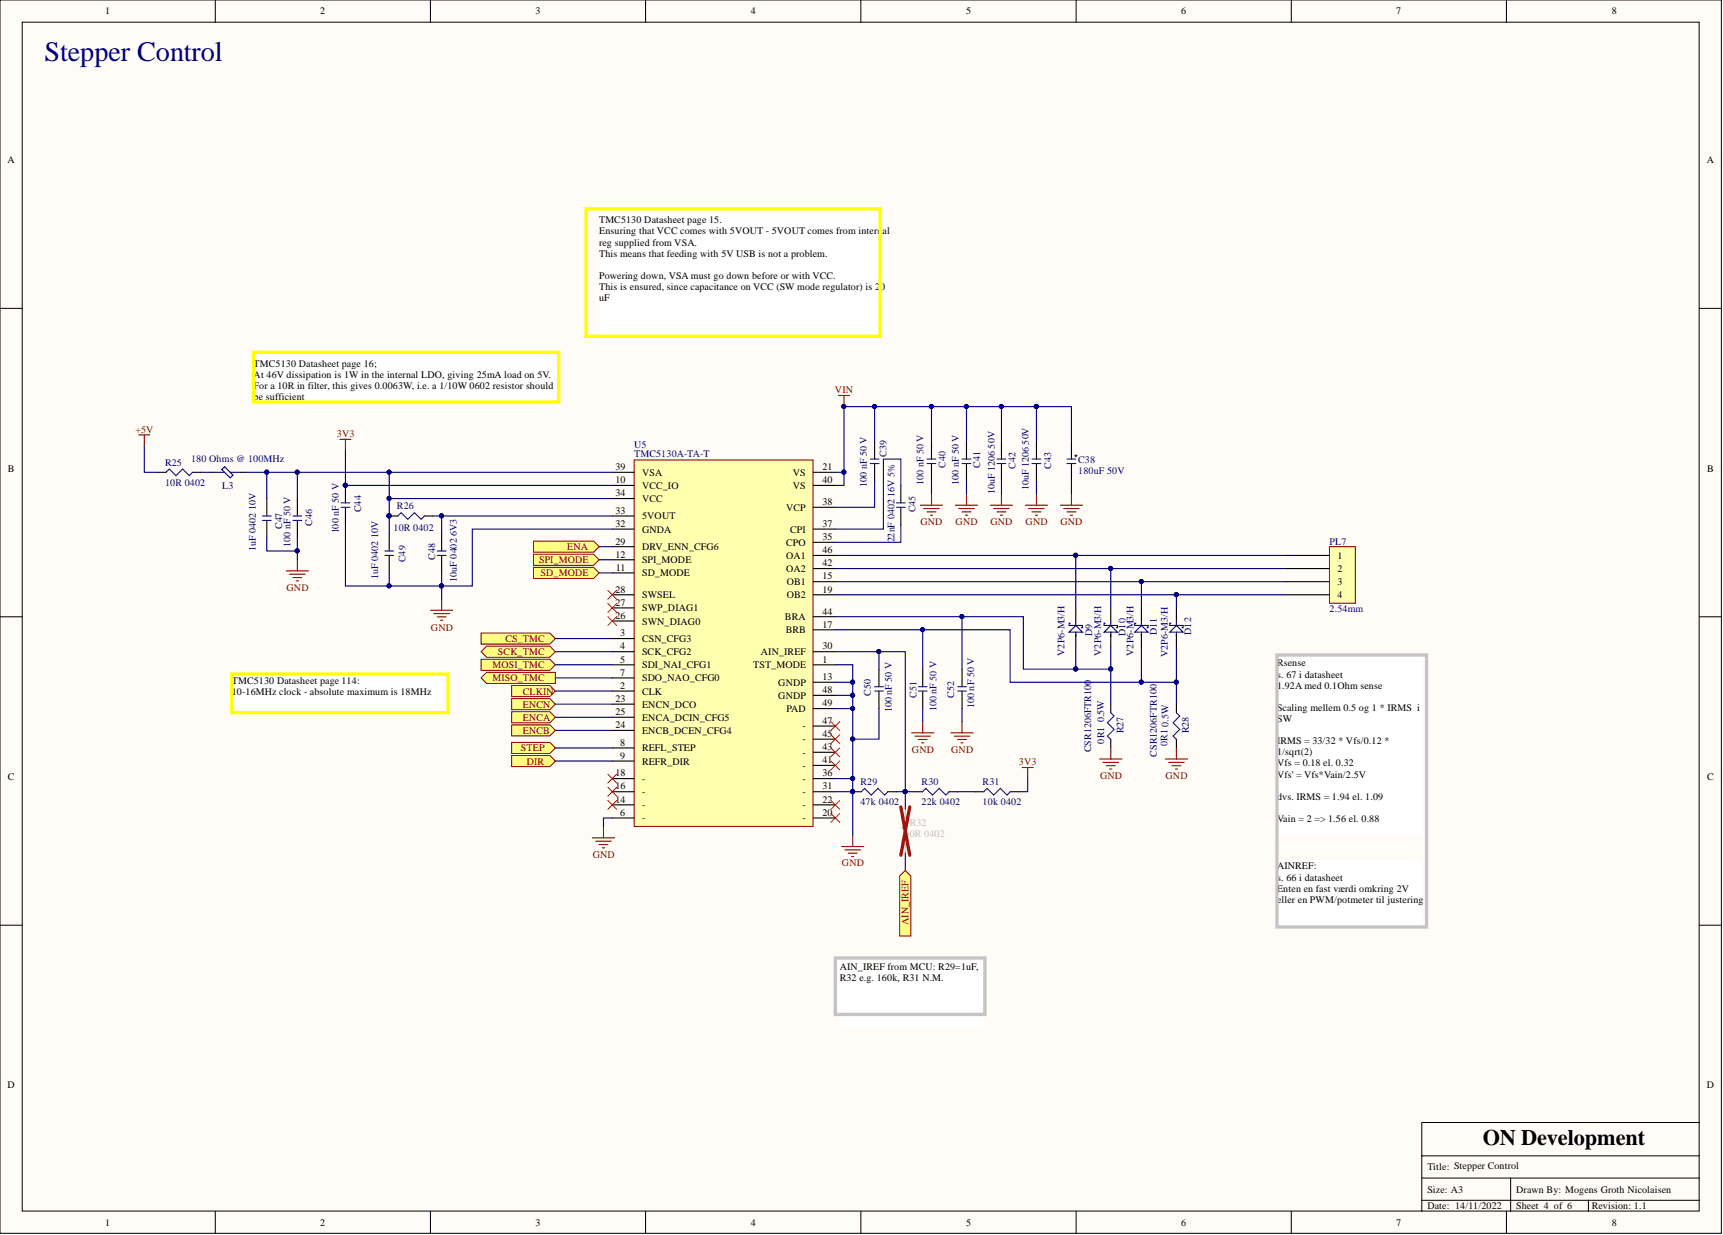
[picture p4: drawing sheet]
<svg xmlns="http://www.w3.org/2000/svg" width="393mm" height="282mm" viewBox="0 0 393 282" stroke-linecap="round" stroke-linejoin="round" font-family="sans-serif">
<defs><g id="words">
<text font-size="6.4" fill="#000080" x="10.1" y="13.9">Stepper Control</text>
<text font-size="5.1" x="338.5" y="261.4">ON Development</text>
<g font-size="2.3">
<text x="24" y="3.3">1</text>
<text x="73.1" y="3.3">2</text>
<text x="122.2" y="3.3">3</text>
<text x="171.4" y="3.3">4</text>
<text x="220.5" y="3.3">5</text>
<text x="269.6" y="3.3">6</text>
<text x="318.8" y="3.3">7</text>
<text x="367.9" y="3.3">8</text>
<text x="1.7" y="37.2">A</text>
<text x="389.7" y="37.2">A</text>
<text x="136.8" y="51">TMC5130 Datasheet page 15.</text>
<text x="136.8" y="53.5">Ensuring that VCC comes with 5VOUT - 5VOUT comes from intern</text>
<text x="201.5" y="53.5">al</text>
<text x="136.8" y="56.1">reg supplied from VSA.</text>
<text x="136.8" y="58.6">This means that feeding with 5V USB is not a problem.</text>
<text x="136.8" y="63.7">Powering down, VSA must go down before or with VCC.</text>
<text x="136.8" y="66.2">This is ensured, since capacitance on VCC (SW mode regulator) is 2</text>
<text x="136.8" y="68.7">uF</text>
<text x="201" y="66.2">0</text>
<text x="57.9" y="83.7">TMC5130 Datasheet page 16;</text>
<text x="57.9" y="86.2">At 46V dissipation is 1W in the internal LDO, giving 25mA load on 5V.</text>
<text x="57.9" y="88.8">For a 10R in filter, this gives 0.0063W, i.e. a 1/10W 0602 resistor should</text>
<text x="57.9" y="91.3">be sufficient</text>
<text x="1.8" y="107.6">B</text>
<text x="140.5" y="107.3">39</text>
<text x="187.7" y="107.3">21</text>
<text x="389.8" y="107.6">B</text>
<text x="140.5" y="110.3">10</text>
<text x="140.5" y="113.3">34</text>
<text x="146.6" y="111.5">VCC_IO</text>
<text x="146.6" y="108.6">VSA</text>
<text x="181" y="108.6">VS</text>
<text x="181" y="111.5">VS</text>
<text x="187.7" y="110.3">40</text>
<text x="140.5" y="117.3">33</text>
<text x="146.6" y="118.5">5VOUT</text>
<text x="146.6" y="114.6">VCC</text>
<text x="179.5" y="116.6">VCP</text>
<text x="187.7" y="115.3">38</text>
<text x="140.5" y="124.3">29</text>
<text x="140.5" y="120.3">32</text>
<text x="146.6" y="125.6">DRV_ENN_CFG6</text>
<text x="146.6" y="121.6">GNDA</text>
<text x="179.5" y="124.5">CPO</text>
<text x="180.4" y="121.6">CPI</text>
<text x="187.7" y="123.3">35</text>
<text x="187.7" y="120.3">37</text>
<text x="140.5" y="127.2">12</text>
<text x="140.6" y="130.3">11</text>
<text x="146.6" y="131.6">SD_MODE</text>
<text x="146.6" y="128.5">SPI_MODE</text>
<text x="179.5" y="130.5">OA2</text>
<text x="179.5" y="127.5">OA1</text>
<text x="187.7" y="129.3">42</text>
<text x="187.7" y="126.2">46</text>
<text x="305.3" y="130.5">2</text>
<text x="305.3" y="127.5">1</text>
<text x="140.5" y="135.3">28</text>
<text x="146.6" y="136.5">SWSEL</text>
<text x="179.6" y="133.5">OB1</text>
<text x="179.6" y="136.5">OB2</text>
<text x="187.7" y="132.2">15</text>
<text x="187.7" y="135.3">19</text>
<text x="305.3" y="136.5">4</text>
<text x="305.3" y="133.5">3</text>
<text x="140.5" y="141.3">26</text>
<text x="140.5" y="138.2">27</text>
<text x="146.6" y="142.6">SWN_DIAG0</text>
<text x="146.6" y="139.5">SWP_DIAG1</text>
<text x="179.2" y="141.5">BRA</text>
<text x="187.7" y="143.2">17</text>
<text x="187.7" y="140.3">44</text>
<text x="141.6" y="145.3">3</text>
<text x="141.6" y="148.2">4</text>
<text x="146.6" y="146.5">CSN_CFG3</text>
<text x="146.6" y="149.5">SCK_CFG2</text>
<text x="173.7" y="149.5">AIN_IREF</text>
<text x="179.4" y="144.5">BRB</text>
<text x="187.7" y="148.2">30</text>
<text x="141.6" y="151.3">5</text>
<text x="141.6" y="154.2">7</text>
<text x="146.6" y="152.5">SDI_NAI_CFG1</text>
<text x="146.6" y="155.5">SDO_NAO_CFG0</text>
<text x="171.9" y="152.5">TST_MODE</text>
<text x="187.7" y="151.3">1</text>
<text x="187.7" y="155.2">13</text>
<text x="291.5" y="152.1">Rsense</text>
<text x="291.5" y="154.6">s. 67 i datasheet</text>
<text x="52.9" y="156.2">TMC5130 Datasheet page 114:</text>
<text x="52.9" y="158.7">10-16MHz clock - absolute maximum is 18MHz</text>
<text x="140.5" y="160.2">23</text>
<text x="141.6" y="157.3">2</text>
<text x="146.6" y="158.5">CLK</text>
<text x="146.6" y="161.5">ENCN_DCO</text>
<text x="177.7" y="156.5">GNDP</text>
<text x="177.7" y="159.5">GNDP</text>
<text x="187.7" y="158.2">48</text>
<text x="187.7" y="161.2">49</text>
<text x="291.5" y="157.2">1.92A med 0.1Ohm sense</text>
<text x="140.5" y="166.2">24</text>
<text x="140.5" y="163.2">25</text>
<text x="146.6" y="167.5">ENCB_DCEN_CFG4</text>
<text x="146.6" y="164.5">ENCA_DCIN_CFG5</text>
<text x="179.5" y="162.5">PAD</text>
<text x="183.2" y="166.5">-</text>
<text x="187.7" y="165.2">47</text>
<text x="291.5" y="162.3">Scaling mellem 0.5 og 1 * IRMS i</text>
<text x="291.5" y="164.8">SW</text>
<text x="141.6" y="170.2">8</text>
<text x="141.6" y="173.2">9</text>
<text x="146.6" y="171.5">REFL_STEP</text>
<text x="183.2" y="172.5">-</text>
<text x="183.2" y="169.4">-</text>
<text x="187.7" y="171.2">43</text>
<text x="187.7" y="168.2">45</text>
<text x="291.5" y="169.9">IRMS = 33/32 * Vfs/0.12 *</text>
<text x="291.5" y="172.4">1/sqrt(2)</text>
<text x="1.8" y="178">C</text>
<text x="140.5" y="177.2">18</text>
<text x="146.6" y="174.5">REFR_DIR</text>
<text x="146.6" y="178.5">-</text>
<text x="183.2" y="178.5">-</text>
<text x="183.2" y="175.4">-</text>
<text x="187.7" y="177.2">36</text>
<text x="187.7" y="174.2">41</text>
<text x="291.5" y="174.9">Vfs = 0.18 el. 0.32</text>
<text x="291.5" y="177.5">Vfs' = Vfs*Vain/2.5V</text>
<text x="389.8" y="178">C</text>
<text x="140.5" y="183.2">14</text>
<text x="140.5" y="180.2">16</text>
<text x="146.6" y="184.5">-</text>
<text x="146.6" y="181.4">-</text>
<text x="183.2" y="184.5">-</text>
<text x="183.2" y="181.4">-</text>
<text x="187.7" y="183.2">22</text>
<text x="187.7" y="180.2">31</text>
<text x="291.5" y="182.5">dvs. IRMS = 1.94 el. 1.09</text>
<text x="141.6" y="186.2">6</text>
<text x="146.6" y="187.4">-</text>
<text x="183.2" y="187.4">-</text>
<text x="187.7" y="186.2">20</text>
<text x="291.5" y="187.6">Vain = 2 =&gt; 1.56 el. 0.88</text>
<text x="291.5" y="198.4">AINREF:</text>
<text x="291.5" y="201">s. 66 i datasheet</text>
<text x="291.5" y="203.5">Enten en fast værdi omkring 2V</text>
<text x="291.5" y="206.1">eller en PWM/potmeter til justering</text>
<text x="191.7" y="221.4">AIN_IREF from MCU: R29=1uF,</text>
<text x="191.7" y="224">R32 e.g. 160k, R31 N.M.</text>
<text x="1.7" y="248.4">D</text>
<text x="389.7" y="248.4">D</text>
<text x="325.9" y="267.1">Title: Stepper Control</text>
<text x="325.9" y="272.2">Size: A3</text>
<text x="325.9" y="276">Date: 14/11/2022</text>
<text x="346.1" y="276">Sheet 4 of 6</text>
<text x="346.1" y="272.2">Drawn By: Mogens Groth Nicolaisen</text>
<text x="363.4" y="276">Revision: 1.1</text>
<text x="24" y="279.8">1</text>
<text x="73.1" y="279.8">2</text>
<text x="122.2" y="279.8">3</text>
<text x="171.4" y="279.8">4</text>
<text x="220.5" y="279.8">5</text>
<text x="269.6" y="279.8">6</text>
<text x="318.8" y="279.8">7</text>
<text x="367.9" y="279.8">8</text>
</g>
<g font-size="2.3" fill="#800000">
<text x="190.6" y="89.8">VIN</text>
<text x="30.9" y="98.8">+5V</text>
<text x="76.9" y="99.8">3V3</text>
<text x="210.1" y="119.9">GND</text>
<text x="218.2" y="119.9">GND</text>
<text x="226.1" y="119.9">GND</text>
<text x="234.1" y="119.9">GND</text>
<text x="242.1" y="119.9">GND</text>
<text x="129.5" y="125.6">ENA</text>
<text x="123.1" y="128.5">SPI_MODE</text>
<text x="123.4" y="131.6">SD_MODE</text>
<text x="65.4" y="134.9">GND</text>
<text x="98.4" y="143.9">GND</text>
<text x="113.7" y="149.5">SCK_TMC</text>
<text x="115.4" y="146.5">CS_TMC</text>
<text x="112.4" y="152.5">MOSI_TMC</text>
<text x="112.4" y="155.5">MISO_TMC</text>
<text x="119.4" y="161.5">ENCN</text>
<text x="119.4" y="158.5">CLKIN</text>
<text x="119.4" y="164.5">ENCA</text>
<text x="119.4" y="167.5">ENCB</text>
<text x="118.9" y="171.5">STEP</text>
<text x="208.2" y="171.8">GND</text>
<text x="217.1" y="171.8">GND</text>
<text x="120.3" y="174.5">DIR</text>
<text x="232.6" y="174.7">3V3</text>
<text x="251.1" y="177.8">GND</text>
<text x="266.1" y="177.8">GND</text>
<text x="135.3" y="195.8">GND</text>
<text x="192.2" y="197.8">GND</text>
<text x="207.4" y="211.1" transform="rotate(-90 207.4 211.1)">AIN_IREF</text>
</g>
<g font-size="2.3" fill="#000080">
<text x="234.9" y="101.5" transform="rotate(-90 234.9 101.5)">50V</text>
<text x="37.7" y="106.3">R25</text>
<text x="43.6" y="105.5">180 Ohms @ 100MHz</text>
<text x="144.8" y="102.3">U5</text>
<text x="144.8" y="104.3">TMC5130A-TA-T</text>
<text x="202.4" y="104.2" transform="rotate(-90 202.4 104.2)">C39</text>
<text x="215.9" y="106.8" transform="rotate(-90 215.9 106.8)">C40</text>
<text x="223.7" y="106.8" transform="rotate(-90 223.7 106.8)">C41</text>
<text x="227.1" y="102.4" transform="rotate(-90 227.1 102.4)">50V</text>
<text x="231.9" y="107" transform="rotate(-90 231.9 107)">C42</text>
<text x="240" y="107" transform="rotate(-90 240 107)">C43</text>
<text x="246.1" y="105.6">C38</text>
<text x="37.7" y="110.8">10R 0402</text>
<text x="50.7" y="111.6">L3</text>
<text x="197.9" y="111.1" transform="rotate(-90 197.9 111.1)">100 nF 50 V</text>
<text x="204.2" y="113.4" transform="rotate(-90 204.2 113.4)">16V 5%</text>
<text x="210.8" y="110.6" transform="rotate(-90 210.8 110.6)">100 nF 50 V</text>
<text x="218.9" y="110.6" transform="rotate(-90 218.9 110.6)">100 nF 50 V</text>
<text x="227.1" y="112.8" transform="rotate(-90 227.1 112.8)">10uF 1206</text>
<text x="234.9" y="111.9" transform="rotate(-90 234.9 111.9)">10uF 1206</text>
<text x="246.1" y="108.1">180uF 50V</text>
<text x="58.4" y="116.5" transform="rotate(-90 58.4 116.5)">10V</text>
<text x="71.3" y="120" transform="rotate(-90 71.3 120)">C46</text>
<text x="82.4" y="116.9" transform="rotate(-90 82.4 116.9)">C44</text>
<text x="90.6" y="116.3">R26</text>
<text x="209" y="116.9" transform="rotate(-90 209 116.9)">C45</text>
<text x="58.4" y="125.7" transform="rotate(-90 58.4 125.7)">1uF 0402</text>
<text x="64.4" y="120.7" transform="rotate(-90 64.4 120.7)">C47</text>
<text x="66.4" y="124.8" transform="rotate(-90 66.4 124.8)">100 nF 50 V</text>
<text x="77.3" y="121.8" transform="rotate(-90 77.3 121.8)">100 nF 50 V</text>
<text x="86.3" y="122.8" transform="rotate(-90 86.3 122.8)">10V</text>
<text x="89.9" y="121.2">10R 0402</text>
<text x="104.3" y="122.3" transform="rotate(-90 104.3 122.3)">6V3</text>
<text x="204.2" y="123.8" transform="rotate(-90 204.2 123.8)">22nF 0402</text>
<text x="303.5" y="124.3">PL7</text>
<text x="92.6" y="128.3" transform="rotate(-90 92.6 128.3)">C49</text>
<text x="99.3" y="127.8" transform="rotate(-90 99.3 127.8)">C48</text>
<text x="86.3" y="132.2" transform="rotate(-90 86.3 132.2)">1uF 0402</text>
<text x="104.3" y="132.7" transform="rotate(-90 104.3 132.7)">10uF 0402</text>
<text x="303.5" y="139.8">2.54mm</text>
<text x="243" y="149.7" transform="rotate(-90 243 149.7)">V2P6-M3/H</text>
<text x="249.4" y="145.1" transform="rotate(-90 249.4 145.1)">D9</text>
<text x="251.4" y="149.7" transform="rotate(-90 251.4 149.7)">V2P6-M3/H</text>
<text x="257" y="145.1" transform="rotate(-90 257 145.1)">D10</text>
<text x="258.7" y="149.7" transform="rotate(-90 258.7 149.7)">V2P6-M3/H</text>
<text x="264.1" y="144.8" transform="rotate(-90 264.1 144.8)">D11</text>
<text x="266.6" y="149.9" transform="rotate(-90 266.6 149.9)">V2P6-M3/H</text>
<text x="271.9" y="144.8" transform="rotate(-90 271.9 144.8)">D12</text>
<text x="198.8" y="158.8" transform="rotate(-90 198.8 158.8)">C50</text>
<text x="209.2" y="159.3" transform="rotate(-90 209.2 159.3)">C51</text>
<text x="217.8" y="159.3" transform="rotate(-90 217.8 159.3)">C52</text>
<text x="222.4" y="161.6" transform="rotate(-90 222.4 161.6)">100 nF 50 V</text>
<text x="203.6" y="162.6" transform="rotate(-90 203.6 162.6)">100 nF 50 V</text>
<text x="213.8" y="162.3" transform="rotate(-90 213.8 162.3)">100 nF 50 V</text>
<text x="252.1" y="164.9" transform="rotate(-90 252.1 164.9)">0.5W</text>
<text x="256.5" y="167.4" transform="rotate(-90 256.5 167.4)">R27</text>
<text x="266.8" y="165.9" transform="rotate(-90 266.8 165.9)">0.5W</text>
<text x="271.4" y="167.4" transform="rotate(-90 271.4 167.4)">R28</text>
<text x="249.1" y="171.7" transform="rotate(-90 249.1 171.7)">CSR1206FTR100</text>
<text x="252.1" y="169.7" transform="rotate(-90 252.1 169.7)">0R1</text>
<text x="264.1" y="172.7" transform="rotate(-90 264.1 172.7)">CSR1206FTR100</text>
<text x="266.5" y="170.2" transform="rotate(-90 266.5 170.2)">0R1</text>
<text x="196.4" y="179.2">R29</text>
<text x="210.4" y="179.2">R30</text>
<text x="224.3" y="179.2">R31</text>
<text x="196.4" y="183.7">47k 0402</text>
<text x="210.4" y="183.7">22k 0402</text>
<text x="224.3" y="183.7">10k 0402</text>
</g>
<g font-size="2.3" fill="#bfbebc">
<text x="207.7" y="188.5">R32</text>
<text x="207.7" y="191">0R 0402</text>
</g>
</g></defs>
<g fill="#fffcf8" stroke="#000" stroke-width=".23">
<path d="M0 0h393v281.5h-393z"/>
<path d="M5.1 5.1h382.8v271.3h-382.8z"/>
</g>
<g fill="none" stroke="#000" stroke-width=".23">
<path d="M49.1 0v5.1M98.3 0v5.1M147.4 0v5.1M196.5 0v5.1M245.7 0v5.1M294.8 0v5.1M343.9 0v5.1M0 70.4h5.1M388 70.4h5M0 140.8h5.1M388 140.8h5M0 211.2h5.1"/>
<path d="M388 211.2h5M388 256.2h-63.4v7.6M49.1 276.5v5.1M98.3 276.5v5.1M147.4 276.5v5.1M196.5 276.5v5.1M245.7 276.5v5.1M294.8 276.5v5.1M324.6 268.9h63.4M324.6 273.9h63.4M343.9 276.5v5.1M344.9 268.9v7.6"/>
<path d="M362.6 273.9v2.6M388 263.8h-63.4v12.7"/>
</g>
<path d="M192.1 193.2h5.1M192.9 194h3.5M193.7 194.7h2M194.4 195.5h.5M194.7 190.7v2.5" fill="none" stroke="#800000" stroke-width=".25"/>
<g fill="#ffff80" stroke="#800000" stroke-width=".23">
<path d="M116.8 169.4h8.7l1.3 1.3-1.3 1.3h-8.7z" fill-rule="evenodd"/>
<path d="M116.8 172.4h8.7l1.3 1.3-1.3 1.3h-8.7z" fill-rule="evenodd"/>
<path d="M109.8 144.5h15.7l1.3 1.2-1.3 1.3h-15.7z" fill-rule="evenodd"/>
<path d="M111.1 147.5h14.4l1.3 1.2-1.3 1.3h-14.4l-1.3-1.3z" fill-rule="evenodd"/>
<path d="M109.8 150.5h15.7l1.3 1.2-1.3 1.3h-15.7z" fill-rule="evenodd"/>
<path d="M111.1 153.5h15.7v2.5h-15.7l-1.3-1.3z" fill-rule="evenodd"/>
</g>
<path d="M191.4 90.3h2.5M192.7 90.3v2.5" fill="none" stroke="#800000" stroke-width=".25"/>
<circle cx="192.6" cy="92.8" r=".47" fill="#000080" stroke="#000080" stroke-width=".23"/>
<g fill="#ffff80" stroke="#800000" stroke-width=".23">
<path d="M116.8 159.4h8.7l1.3 1.3-1.3 1.3h-8.7z" fill-rule="evenodd"/>
<path d="M116.8 162.4h8.7l1.3 1.3-1.3 1.3h-8.7z" fill-rule="evenodd"/>
<path d="M116.8 165.4h8.7l1.3 1.3-1.3 1.3h-8.7z" fill-rule="evenodd"/>
</g>
<path d="M144.8 105h40.8v83.6h-40.8z" fill="#ffffb0" stroke="#800000" stroke-width=".23"/>
<g fill="none" stroke="#000" stroke-width=".25">
<path d="M139.8 110.8h5M139.8 107.8h5M139.8 117.8h5M139.8 113.8h5M185.7 110.8h5M185.7 107.8h5M185.7 115.8h5M139.8 130.8h5M139.8 127.8h5M139.8 135.8h5M139.8 138.7h5M139.8 124.8h5"/>
<path d="M139.8 120.8h5M185.7 132.8h5M185.7 135.8h5M185.7 120.8h5M185.7 123.8h5M185.7 129.8h5M185.7 126.8h5M139.8 151.7h5M139.8 157.7h5M139.8 145.7h5M139.8 148.7h5M139.8 154.7h5"/>
<path d="M139.8 141.7h5M185.7 151.7h5M185.7 148.7h5M185.7 155.7h5M185.7 143.7h5M185.7 140.7h5M185.7 158.7h5M139.8 170.7h5M139.8 173.7h5M139.8 177.7h5M139.8 160.7h5M139.8 166.7h5"/>
<path d="M139.8 163.7h5M185.7 177.7h5M185.7 174.7h5M185.7 171.7h5M185.7 168.7h5M185.7 165.7h5M185.7 161.7h5M139.8 186.7h5M139.8 183.7h5M139.8 180.7h5M185.7 186.7h5M185.7 183.7h5"/>
<path d="M185.7 180.7h5"/>
</g>
<g fill="#ffff80" stroke="#800000" stroke-width=".23">
<path d="M121.8 126.5h13.7l1.3 1.3-1.3 1.2h-13.7z" fill-rule="evenodd"/>
<path d="M121.8 129.5h13.7l1.3 1.3-1.3 1.2h-13.7z" fill-rule="evenodd"/>
</g>
<g fill="none" stroke="#800000" stroke-width=".25">
<path d="M208.1 167.3h5.1M208.9 168h3.5M209.6 168.8h2.1M210.4 169.5h.5M210.6 164.7v2.6M217.1 167.3h5.1M217.9 168h3.5M218.6 168.8h2M219.4 169.5h.5M219.6 164.7v2.6M135.2 191.2h5.1M136 192h3.5"/>
<path d="M136.8 192.8h2M137.5 193.5h.5M137.8 188.7v2.5"/>
</g>
<path d="M121.8 123.5h13.7l1.3 1.3-1.3 1.2h-13.7z" fill-rule="evenodd" fill="#ffff80" stroke="#800000" stroke-width=".23"/>
<g fill="#fff" stroke="#fff" stroke-width=".23">
<path d="M136.8 48.9h65.8v27.9h-65.8z"/>
<path d="M291.5 196.4h32.9v15.2h-32.9z"/>
<path d="M291.5 150.1h32.9v40.5h-32.9z"/>
</g>
<g fill="none" stroke="#0c0087" stroke-width=".25">
<path d="M244.3 142.2h-.2v.6h3v.5h-.2M245.6 142.8l1.5 1.5h-3zM245.6 141.7v1.1M245.6 144.3v1M252.3 142.2h-.2v.6h3v.5h-.3M253.6 142.8l1.5 1.5h-3zM253.6 141.7v1.1M253.6 144.3v1M259.3 142.2h-.2v.6h3v.5h-.3M260.6 142.8l1.5 1.5h-3zM260.6 141.7v1.1M260.6 144.3v1"/>
<path d="M267.3 142.2h-.3v.6h3.1v.5h-.3M268.6 142.8l1.5 1.5h-3.1zM268.6 141.7v1.1M268.6 144.3v1"/>
</g>
<path d="M245.6 138.7v3M253.6 138.7v3M260.6 138.7v3M268.6 138.7v3M245.6 144.7v3M253.6 144.7v3M260.6 144.7v3M268.6 144.7v3M253.6 160.7v2M253.6 168.7v2M268.6 160.7v2M268.6 168.7v2" fill="none" stroke="#000" stroke-width=".25"/>
<path d="M253.6 162.7l.7 .7-1.5 1.5 1.5 1.6-1.5 1.5 .8 .7M268.6 162.7l.7 .7-1.5 1.5 1.5 1.6-1.5 1.5 .8 .7" fill="none" stroke="#30007b" stroke-width=".25"/>
<path d="M251 173.2h5.1M251.8 174h3.6M252.6 174.8h2M253.3 175.5h.5M253.6 170.7v2.5M266 173.2h5.1M266.8 174h3.5M267.6 174.8h2M268.3 175.5h.5M268.6 170.7v2.5" fill="none" stroke="#800000" stroke-width=".25"/>
<path d="M116.8 156.5h8.7l1.3 1.2-1.3 1.3h-8.7z" fill-rule="evenodd" fill="#ffff80" stroke="#800000" stroke-width=".23"/>
<g fill="none" stroke="#800000" stroke-width=".25">
<path d="M31.7 99.3h2.5M32.9 99.3v2.5M242.1 115.3h5M242.8 116.1h3.6M243.6 116.8h2M244.4 117.6h.5M244.6 112.8v2.5M65.3 130.3h5.1M66.1 131.1h3.6M66.9 131.8h2M67.6 132.6h.5M67.9 127.8v2.5"/>
<path d="M98.3 139.3h5.1M100.8 136.7v2.6M99 140h3.6M99.8 140.8h2M100.6 141.6h.5"/>
</g>
<g fill="none" stroke="#000" stroke-width=".25">
<path d="M47.9 107.8h1M54.9 107.8h1M60.9 113.8v4M60.9 118.8v4M67.9 113.8v4M67.9 118.8v4M78.9 110.8v4M78.9 115.8v4M199.7 100.8v4M199.7 105.8v4M212.7 100.8v4M212.7 105.8v4"/>
<path d="M220.6 100.8v4M220.6 105.8v4M210.6 152.7v4M210.6 157.7v4M219.6 152.7v4M219.6 157.7v4"/>
</g>
<g fill="none" stroke="#30007b" stroke-width=".25">
<path d="M59.9 118.8h2M59.9 117.8h2M66.9 118.8h2M66.9 117.8h2M77.9 114.8h2M77.9 115.8h2M198.7 105.8h2M198.7 104.8h2M211.6 105.8h2M211.6 104.8h2M219.6 105.8h2M219.6 104.8h2"/>
<path d="M209.7 156.7h1.9M209.7 157.7h1.9M218.6 156.7h2M218.6 157.7h2"/>
</g>
<g fill="none" stroke="#f00" stroke-width=".23">
<path d="M138.8 134.7l2 2.1M138.8 137.7l2 2.1M140.8 134.7l-2 2.1M140.8 137.7l-2 2.1M138.8 140.7l2 2.1M140.8 140.7l-2 2.1M138.8 176.7l2 2M138.8 179.7l2 2M140.8 176.7l-2 2M140.8 179.7l-2 2M189.7 173.7l2 2M189.7 170.7l2 2"/>
<path d="M189.7 167.7l2 2M189.7 164.7l2 2M191.7 173.7l-2 2M191.7 170.7l-2 2M191.7 167.7l-2 2M191.7 164.7l-2 2M138.8 182.7l2 2M140.8 182.7l-2 2M189.7 185.7l2 2M189.7 182.7l2 2M191.7 185.7l-2 2M191.7 182.7l-2 2"/>
</g>
<path d="M48.9 107.8h2.4M52.5 107.8h2.4" fill="none" stroke="#0c0087" stroke-width=".25"/>
<path d="M51.3 106.5l1.9 1.9-.7 .7-1.9-1.9z" fill="none" stroke="#040486" stroke-width=".25"/>
<circle cx="78.8" cy="110.8" r=".47" fill="#000080" stroke="#000080" stroke-width=".23"/>
<path d="M303.5 124.8h5.9v12.9h-5.9z" fill="#ffffb0" stroke="#800000" stroke-width=".23"/>
<g fill="none" stroke="#000" stroke-width=".25">
<path d="M35.9 107.8h2M43.9 107.8h2M88.9 117.8h2M96.8 117.8h2M205.7 110.8v4M205.7 115.8v4M228.6 100.8v4M228.6 105.8v4M236.6 100.8v4M236.6 105.8v4M244.6 100.8v4M244.6 105.8v4"/>
<path d="M88.9 121.8v4M88.9 126.8v4M100.8 121.8v4M100.8 126.8v4M293.5 135.8h10M293.5 132.8h10M293.5 129.8h10M293.5 126.8h10M200.7 152.7v4M200.7 157.7v4M194.7 180.7h2M202.7 180.7h2"/>
<path d="M208.6 180.7h2M216.6 180.7h2M222.6 180.7h2M230.6 180.7h2"/>
</g>
<path d="M133.8 47.7h67.1v29.1h-67.1zM57.9 80.4h69.7v11.3h-69.7zM52.9 153.8h49.4v8.8h-49.4z" fill="none" stroke="#ff0" stroke-width=".76"/>
<g fill="none" stroke="#30007b" stroke-width=".25">
<path d="M37.9 107.8l.7-.8 1.6 1.6 1.5-1.6 1.5 1.6 .7-.8M90.9 117.8l.7-.8 1.5 1.5 1.5-1.5 1.5 1.5 .7-.7M204.7 115.8h2M204.7 114.8h2M227.6 104.8h2M227.6 105.8h2M235.6 104.8h2M235.6 105.8h2M243.6 104.8h2M243.6 105.8h2M87.9 126.8h1.9M87.9 125.8h1.9"/>
<path d="M99.8 126.8h2M99.8 125.8h2M199.7 156.7h2M199.7 157.7h2M196.7 180.7l.7-.8 1.5 1.6 1.5-1.6 1.6 1.6 .7-.8M210.6 180.7l.8-.8 1.5 1.6 1.5-1.6 1.5 1.6 .7-.8M224.6 180.7l.7-.8 1.6 1.6 1.5-1.6 1.5 1.6 .7-.8"/>
</g>
<g fill="#000080" stroke="#000080" stroke-width=".23">
<circle cx="194.6" cy="180.7" r=".47"/>
<circle cx="88.8" cy="117.7" r=".47"/>
</g>
<g fill="none" stroke="#800000" stroke-width=".25">
<path d="M77.6 100.3h2.5M78.9 100.3v2.5M210.1 115.3h5.1M210.9 116.1h3.5M211.6 116.8h2.1M212.4 117.6h.5M212.7 112.8v2.5M218.1 115.3h5.1M218.9 116.1h3.5M219.6 116.8h2.1M220.4 117.6h.5M220.6 112.8v2.5"/>
<path d="M226.1 115.3h5.1M226.9 116.1h3.5M227.6 116.8h2M228.4 117.6h.5M228.6 112.8v2.5M234.1 115.3h5.1M234.8 116.1h3.6M235.6 116.8h2M236.4 117.6h.5M236.6 112.8v2.5M233.3 175.2h2.6M234.6 175.2v2.5"/>
</g>
<path d="M291.5 149.5h34.2v62.1h-34.2z" fill="none" stroke="#c6c3c6" stroke-width=".76"/>
<g fill="#fff" stroke="#fff" stroke-width=".23">
<path d="M52.9 154.1h48.1v7.6h-48.1z"/>
<path d="M57.9 81.7h68.4v10h-68.4z"/>
<path d="M191.7 219.4h32.9v15.2h-32.9z"/>
</g>
<path d="M245.4 104h.5M245.6 103.8v.5" fill="none" stroke="#0c0087" stroke-width=".25"/>
<path d="M206.7 184.7v2l.7 .7-1.5 1.5 1.5 1.5-1.5 1.6 .8 .7v2" fill="none" stroke="#bfbebc" stroke-width=".25"/>
<path d="M205.7 184.2l2 11M207.7 184.2l-2 11" fill="none" stroke="#f00" stroke-width=".76"/>
<path d="M206.7 198.7l1.2 1.2v13.8h-2.5v-13.8z" fill-rule="evenodd" fill="#ffff80" stroke="#800000" stroke-width=".23"/>
<path d="M190.7 218.6h34.1v12.9h-34.1z" fill="none" stroke="#c6c3c6" stroke-width=".76"/>
<g fill="none" stroke="#000080" stroke-width=".25">
<path d="M199.7 92.8v8M212.7 92.8h-20v18h-2M220.6 92.8h16M228.6 92.8v8M236.6 92.8h8v8M236.6 92.8v8M32.9 101.8v6h3M45.9 107.8h2M55.9 107.8h5M67.9 107.8v6M78.9 119.8v13.9h21.9v-2.9M78.9 102.8v8h60.9"/>
<path d="M88.9 107.8h-28v6M88.9 113.8v8M98.8 117.8h41M100.8 117.8v4M139.8 107.8h-50.9v6h50.9M190.7 107.8h2M199.7 109.8v6h-9M205.7 110.8v-6h-4v16h-11M205.7 119.8v4h-15M212.7 100.8v-8h7.9v8M212.7 109.8v3M220.6 109.8v3"/>
<path d="M228.6 109.8v3M236.6 109.8v3M244.6 109.8v3M60.9 122.8v3h7M67.9 122.8v5M88.9 130.8v2.9M136.8 124.8h3M136.8 127.8h3M136.8 130.8h3M139.8 120.8h-32v12.9h-7v3M190.7 132.8h102.8M190.7 135.8h102.8"/>
<path d="M190.7 129.8h102.8M190.7 126.8h102.8M245.6 126.8v11.9M253.6 129.8v8.9M260.6 132.8v5.9M268.6 135.8v2.9M126.8 154.7h13M126.8 151.7h13M126.8 148.7h13M126.8 145.7h13M126.8 157.7h13M190.7 143.7h39.9v12h30v-8"/>
<path d="M190.7 140.7h42.9v12h20v-5M190.7 151.7h4v17h6v-7M190.7 148.7h16v32h1.9M190.7 158.7h4M190.7 155.7h4M200.7 148.7v4M210.6 143.7v9M219.6 140.7v12M245.6 147.7v5M253.6 152.7v8M268.6 147.7v8h-8M268.6 155.7v5"/>
<path d="M126.8 170.7h13M126.8 173.7h13M126.8 160.7h13M126.8 163.7h13M126.8 166.7h13M190.7 177.7h4v3h-4M190.7 161.7h4M194.7 168.7v9M210.6 161.7v3M219.6 161.7v3M234.6 177.7v3h-2M139.8 186.7h-2v2"/>
<path d="M194.7 180.7v10M204.7 180.7h2v4M206.7 194.7v4M218.6 180.7h4"/>
</g>
<g fill="#000080" stroke="#000080" stroke-width=".23">
<circle cx="245.6" cy="126.7" r=".47"/>
<circle cx="253.5" cy="129.7" r=".47"/>
<circle cx="260.5" cy="132.7" r=".47"/>
<circle cx="268.5" cy="135.7" r=".47"/>
<circle cx="245.6" cy="152.7" r=".47"/>
<circle cx="210.6" cy="143.7" r=".47"/>
<circle cx="260.5" cy="155.7" r=".47"/>
<circle cx="268.5" cy="155.7" r=".47"/>
<circle cx="253.5" cy="152.7" r=".47"/>
<circle cx="67.8" cy="125.7" r=".47"/>
<circle cx="88.8" cy="107.8" r=".47"/>
<circle cx="67.8" cy="107.8" r=".47"/>
<circle cx="60.9" cy="107.8" r=".47"/>
<circle cx="219.6" cy="140.7" r=".47"/>
<circle cx="88.8" cy="117.7" r=".47"/>
<circle cx="88.8" cy="133.7" r=".47"/>
<circle cx="100.8" cy="133.7" r=".47"/>
<circle cx="100.8" cy="117.7" r=".47"/>
<circle cx="88.8" cy="113.7" r=".47"/>
<circle cx="206.6" cy="180.7" r=".47"/>
<circle cx="194.6" cy="180.7" r=".47"/>
<circle cx="194.6" cy="177.7" r=".47"/>
<circle cx="194.6" cy="168.7" r=".47"/>
<circle cx="194.6" cy="161.7" r=".47"/>
<circle cx="194.6" cy="158.7" r=".47"/>
<circle cx="194.6" cy="155.7" r=".47"/>
<circle cx="200.6" cy="148.7" r=".47"/>
<circle cx="199.6" cy="92.8" r=".47"/>
<circle cx="192.6" cy="107.8" r=".47"/>
<circle cx="192.6" cy="92.8" r=".47"/>
<circle cx="212.6" cy="92.8" r=".47"/>
<circle cx="228.6" cy="92.8" r=".47"/>
<circle cx="236.6" cy="92.8" r=".47"/>
<circle cx="220.6" cy="92.8" r=".47"/>
<circle cx="78.8" cy="110.8" r=".47"/>
</g>
<use href="#words"/>
</svg>
